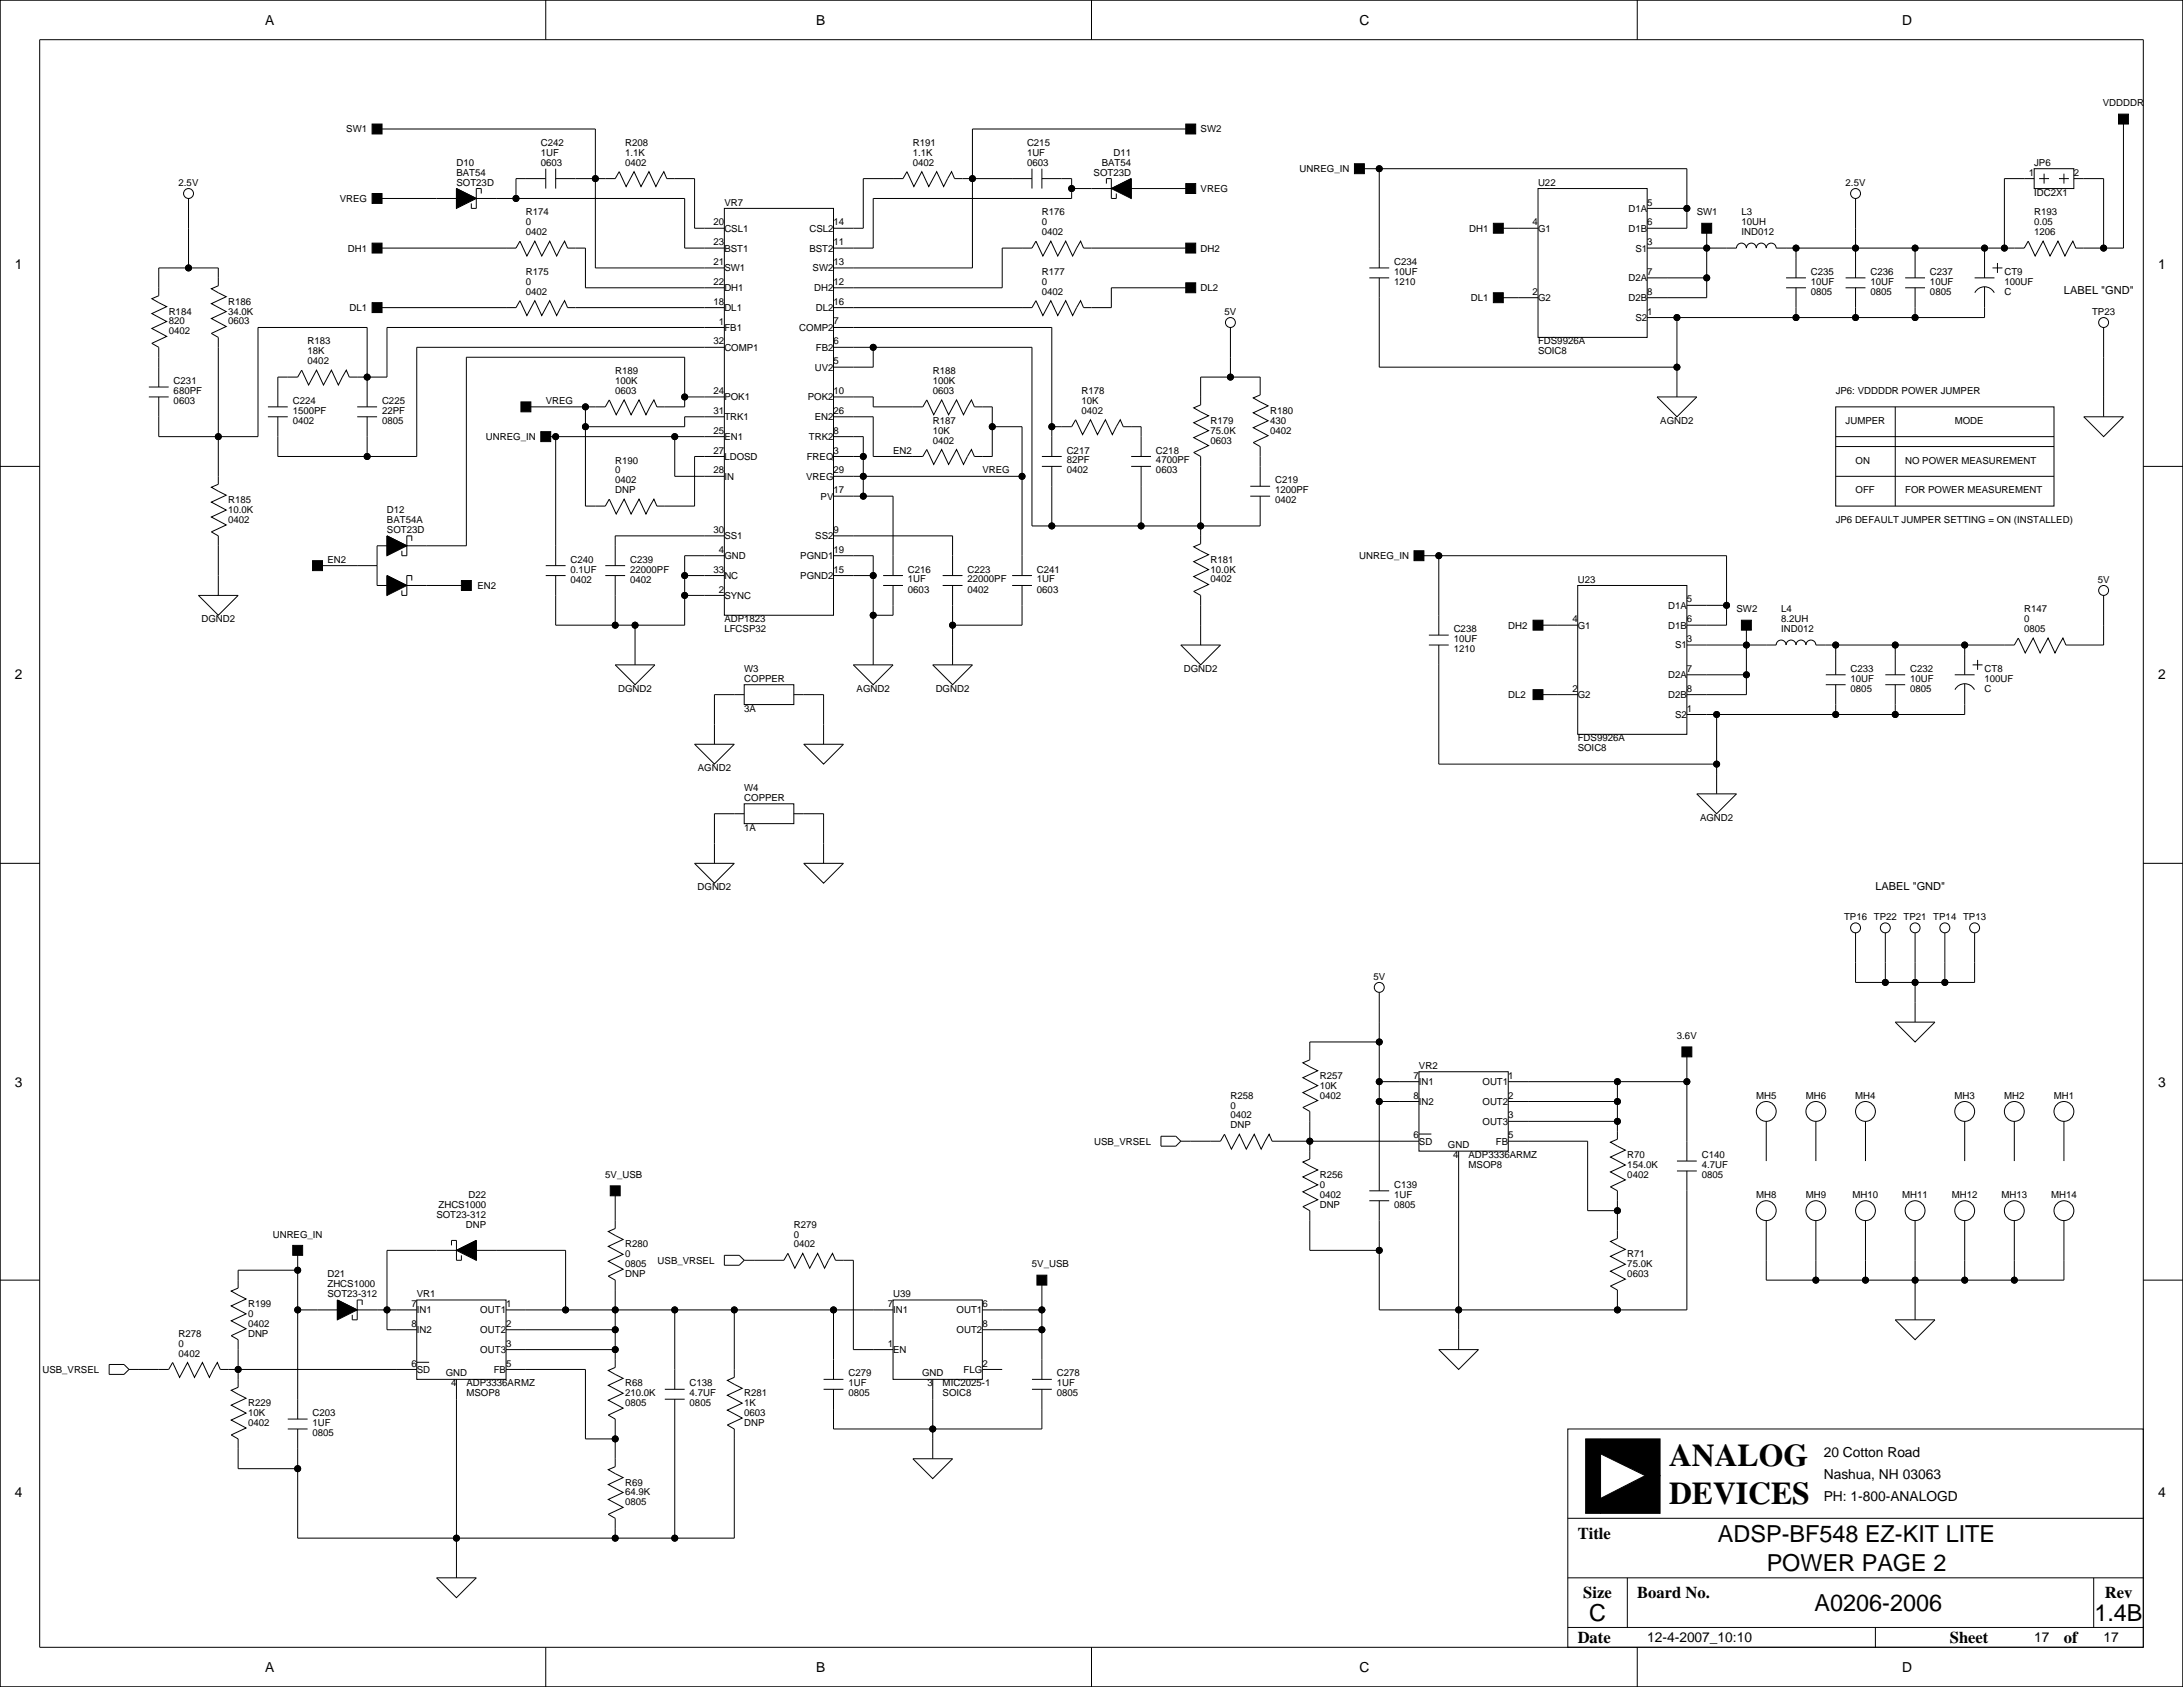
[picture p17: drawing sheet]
<svg xmlns="http://www.w3.org/2000/svg" width="559mm" height="432mm" viewBox="0 0 559 432" stroke-linecap="round" stroke-linejoin="round" font-family="sans-serif">
<defs><g id="words">
<g font-size="8.1">
<text x="427.2" y="375.3">ANALOG</text>
<text x="427.2" y="385">DEVICES</text>
</g>
<g font-size="6">
<text x="439.7" y="394.6">ADSP-BF548 EZ-KIT LITE</text>
<text x="452.2" y="402.2">POWER PAGE 2</text>
<text x="464.5" y="412.4">A0206-2006</text>
<text x="406.8" y="414.9">C</text>
<text x="536.1" y="414.9">1.4B</text>
</g>
<g font-size="4.2">
<text x="403.9" y="393.9">Title</text>
<text x="405.3" y="409.1">Size</text>
<text x="419.1" y="409.1">Board No.</text>
<text x="538.8" y="409.1">Rev</text>
<text x="403.9" y="420.5">Date</text>
<text x="499.1" y="420.5">Sheet</text>
<text x="528.3" y="420.5">of</text>
</g>
<g font-size="3.5">
<text x="67.9" y="6.3">A</text>
<text x="208.9" y="6.3">B</text>
<text x="348" y="6.3">C</text>
<text x="486.9" y="6.3">D</text>
<text x="3.8" y="68.8">1</text>
<text x="552.5" y="68.8">1</text>
<text x="3.8" y="173.7">2</text>
<text x="552.5" y="173.7">2</text>
<text x="3.8" y="278.3">3</text>
<text x="552.5" y="278.3">3</text>
<text x="466.9" y="372.8">20 Cotton Road</text>
<text x="3.8" y="383.3">4</text>
<text x="466.9" y="378.7">Nashua, NH 03063</text>
<text x="552.5" y="383.3">4</text>
<text x="466.9" y="384.3">PH: 1-800-ANALOGD</text>
<text x="421.6" y="420.4">12-4-2007_10:10</text>
<text x="520.7" y="420.4">17</text>
<text x="538.5" y="420.4">17</text>
<text x="67.9" y="428">A</text>
<text x="208.9" y="428">B</text>
<text x="348" y="428">C</text>
<text x="486.9" y="428">D</text>
</g>
<g font-size="2.8">
<text x="528.3" y="75.4">LABEL &quot;GND&quot;</text>
<text x="480.1" y="227.8">LABEL &quot;GND&quot;</text>
</g>
<g font-size="2.5">
<text x="538.3" y="27.2">VDDDDR</text>
<text x="88.6" y="33.9">SW1</text>
<text x="307.3" y="33.9">SW2</text>
<text x="138.4" y="37.4">C242</text>
<text x="138.4" y="39.9">1UF</text>
<text x="160" y="37.4">R208</text>
<text x="160" y="39.9">1.1K</text>
<text x="233.7" y="37.4">R191</text>
<text x="233.7" y="39.9">1.1K</text>
<text x="262.9" y="37.4">C215</text>
<text x="262.9" y="39.9">1UF</text>
<text x="285" y="39.9">D11</text>
<text x="45.7" y="47.5">2.5V</text>
<text x="116.8" y="45">BAT54</text>
<text x="116.8" y="47.5">SOT23D</text>
<text x="116.8" y="42.4">D10</text>
<text x="138.4" y="42.4">0603</text>
<text x="160" y="42.4">0402</text>
<text x="233.7" y="42.4">0402</text>
<text x="262.9" y="42.4">0603</text>
<text x="280" y="45">SOT23D</text>
<text x="282" y="42.4">BAT54</text>
<text x="332.7" y="44.1">UNREG_IN</text>
<text x="393.7" y="47.5">U22</text>
<text x="472.4" y="47.5">2.5V</text>
<text x="519.3" y="45">1</text>
<text x="520.7" y="42.4">JP6</text>
<text x="530.9" y="45">2</text>
<text x="87" y="51.7">VREG</text>
<text x="185.4" y="52.6">VR7</text>
<text x="307.3" y="49.1">VREG</text>
<text x="421.6" y="52.6">5</text>
<text x="520.7" y="50.1">IDC2X1</text>
<text x="134.6" y="55.1">R174</text>
<text x="134.6" y="57.7">0</text>
<text x="182.7" y="57.7">20</text>
<text x="185.4" y="59.3">CSL1</text>
<text x="207.2" y="59.3">CSL2</text>
<text x="213.4" y="57.7">14</text>
<text x="266.7" y="55.1">R176</text>
<text x="266.7" y="57.7">0</text>
<text x="376.1" y="59.3">DH1</text>
<text x="392.3" y="57.7">4</text>
<text x="393.7" y="59.3">G1</text>
<text x="416.8" y="54.2">D1A</text>
<text x="416.8" y="59.3">D1B</text>
<text x="421.6" y="57.7">6</text>
<text x="434.3" y="55.1">SW1</text>
<text x="445.8" y="55.1">L3</text>
<text x="445.8" y="57.7">10UH</text>
<text x="520.7" y="55.1">R193</text>
<text x="520.7" y="57.7">0.05</text>
<text x="89" y="64.4">DH1</text>
<text x="134.6" y="60.2">0402</text>
<text x="182.7" y="62.7">23</text>
<text x="185.4" y="64.4">BST1</text>
<text x="207.2" y="64.4">BST2</text>
<text x="213.4" y="62.8">11</text>
<text x="266.7" y="60.2">0402</text>
<text x="307.3" y="64.4">DH2</text>
<text x="418.6" y="64.4">S1</text>
<text x="421.6" y="62.8">3</text>
<text x="445.8" y="60.2">IND012</text>
<text x="520.7" y="60.2">1206</text>
<text x="134.6" y="70.4">R175</text>
<text x="182.7" y="67.8">21</text>
<text x="185.4" y="69.5">SW1</text>
<text x="208" y="69.5">SW2</text>
<text x="213.4" y="67.8">13</text>
<text x="266.7" y="70.4">R177</text>
<text x="356.9" y="67.8">C234</text>
<text x="356.9" y="70.4">10UF</text>
<text x="421.6" y="70.4">7</text>
<text x="463.5" y="70.4">C235</text>
<text x="478.8" y="70.4">C236</text>
<text x="494" y="70.4">C237</text>
<text x="513.1" y="70.4">CT9</text>
<text x="58.4" y="78">R186</text>
<text x="134.6" y="75.5">0402</text>
<text x="134.6" y="72.9">0</text>
<text x="182.7" y="72.9">22</text>
<text x="185.4" y="74.5">DH1</text>
<text x="208.4" y="74.5">DH2</text>
<text x="213.4" y="72.9">12</text>
<text x="266.7" y="75.5">0402</text>
<text x="266.7" y="72.9">0</text>
<text x="307.3" y="74.5">DL2</text>
<text x="356.9" y="72.9">1210</text>
<text x="376.5" y="77.1">DL1</text>
<text x="392.3" y="75.5">2</text>
<text x="393.7" y="77.1">G2</text>
<text x="416.8" y="72">D2A</text>
<text x="416.8" y="77.1">D2B</text>
<text x="421.6" y="75.5">8</text>
<text x="463.5" y="75.5">0805</text>
<text x="463.5" y="72.9">10UF</text>
<text x="478.8" y="72.9">10UF</text>
<text x="478.8" y="75.5">0805</text>
<text x="494" y="75.5">0805</text>
<text x="494" y="72.9">10UF</text>
<text x="513.1" y="72.9">100UF</text>
<text x="513.1" y="75.5">C</text>
<text x="43.2" y="80.5">R184</text>
<text x="43.2" y="83.1">820</text>
<text x="58.4" y="80.5">34.0K</text>
<text x="58.4" y="83.1">0603</text>
<text x="89.5" y="79.6">DL1</text>
<text x="182.7" y="78">18</text>
<text x="184" y="83.1">1</text>
<text x="185.4" y="79.6">DL1</text>
<text x="208.8" y="79.6">DL2</text>
<text x="213.4" y="78">16</text>
<text x="213.4" y="83.1">7</text>
<text x="313.4" y="80.5">5V</text>
<text x="418.6" y="82.2">S2</text>
<text x="421.6" y="80.5">1</text>
<text x="535.5" y="80.5">TP23</text>
<text x="43.2" y="85.6">0402</text>
<text x="78.7" y="88.2">R183</text>
<text x="182.7" y="88.1">32</text>
<text x="185.4" y="84.7">FB1</text>
<text x="185.4" y="89.8">COMP1</text>
<text x="204.6" y="84.7">COMP2</text>
<text x="208.8" y="89.8">FB2</text>
<text x="213.4" y="88.2">6</text>
<text x="393.7" y="88.2">FDS9926A</text>
<text x="78.7" y="90.7">18K</text>
<text x="78.7" y="93.2">0402</text>
<text x="157.5" y="95.8">R189</text>
<text x="208.6" y="94.9">UV2</text>
<text x="213.4" y="93.2">5</text>
<text x="238.8" y="95.8">R188</text>
<text x="393.7" y="90.7">SOIC8</text>
<text x="44.4" y="98.3">C231</text>
<text x="44.4" y="100.8">680PF</text>
<text x="157.5" y="100.9">0603</text>
<text x="157.5" y="98.3">100K</text>
<text x="182.7" y="100.8">24</text>
<text x="213.4" y="100.9">10</text>
<text x="238.8" y="98.3">100K</text>
<text x="238.8" y="100.9">0603</text>
<text x="276.9" y="100.9">R178</text>
<text x="469.9" y="100.9">JP6: VDDDDR POWER JUMPER</text>
<text x="44.4" y="103.4">0603</text>
<text x="74.9" y="103.4">C224</text>
<text x="74.9" y="105.9">1500PF</text>
<text x="97.8" y="103.4">C225</text>
<text x="97.8" y="105.9">22PF</text>
<text x="139.7" y="103.4">VREG</text>
<text x="182.7" y="105.9">31</text>
<text x="185.4" y="107.6">TRK1</text>
<text x="185.4" y="102.5">POK1</text>
<text x="206.8" y="102.5">POK2</text>
<text x="208.6" y="107.6">EN2</text>
<text x="213.4" y="105.9">26</text>
<text x="276.9" y="105.9">0402</text>
<text x="276.9" y="103.4">10K</text>
<text x="325.1" y="105.9">R180</text>
<text x="74.9" y="108.5">0402</text>
<text x="97.8" y="108.5">0805</text>
<text x="124.4" y="112.6">UNREG_IN</text>
<text x="182.7" y="111">25</text>
<text x="185.4" y="112.6">EN1</text>
<text x="207" y="112.6">TRK2</text>
<text x="213.4" y="111">8</text>
<text x="238.8" y="108.5">R187</text>
<text x="238.8" y="113.6">0402</text>
<text x="238.8" y="111">10K</text>
<text x="309.9" y="108.5">R179</text>
<text x="309.9" y="113.5">0603</text>
<text x="309.9" y="111">75.0K</text>
<text x="325.1" y="108.5">430</text>
<text x="325.1" y="111">0402</text>
<text x="425" y="108.5">AGND2</text>
<text x="472.4" y="108.5">JUMPER</text>
<text x="500.4" y="108.5">MODE</text>
<text x="157.5" y="118.6">R190</text>
<text x="182.7" y="116.1">27</text>
<text x="185.4" y="117.7">LDOSD</text>
<text x="206.5" y="117.7">FREQ</text>
<text x="213.4" y="116.1">3</text>
<text x="228.6" y="116.1">EN2</text>
<text x="273.1" y="116.1">C217</text>
<text x="273.1" y="118.6">82PF</text>
<text x="295.9" y="116.1">C218</text>
<text x="295.9" y="118.6">4700PF</text>
<text x="475" y="118.6">ON</text>
<text x="487.7" y="118.6">NO POWER MEASUREMENT</text>
<text x="157.5" y="121.2">0</text>
<text x="157.5" y="123.7">0402</text>
<text x="182.7" y="121.2">28</text>
<text x="185.4" y="122.8">IN</text>
<text x="206.4" y="122.8">VREG</text>
<text x="213.4" y="121.2">29</text>
<text x="251.5" y="121.2">VREG</text>
<text x="273.1" y="121.2">0402</text>
<text x="295.9" y="121.2">0603</text>
<text x="326.4" y="123.7">C219</text>
<text x="58.4" y="128.8">R185</text>
<text x="58.4" y="131.3">10.0K</text>
<text x="99.1" y="131.3">D12</text>
<text x="157.5" y="126.3">DNP</text>
<text x="210.1" y="127.9">PV</text>
<text x="213.4" y="126.3">17</text>
<text x="326.4" y="126.2">1200PF</text>
<text x="326.4" y="128.8">0402</text>
<text x="475" y="126.3">OFF</text>
<text x="487.7" y="126.3">FOR POWER MEASUREMENT</text>
<text x="58.4" y="133.9">0402</text>
<text x="99.1" y="133.9">BAT54A</text>
<text x="99.1" y="136.4">SOT23D</text>
<text x="182.7" y="136.4">30</text>
<text x="213.4" y="136.4">9</text>
<text x="469.9" y="133.9">JP6 DEFAULT JUMPER SETTING = ON (INSTALLED)</text>
<text x="184" y="141.5">4</text>
<text x="185.4" y="143.1">GND</text>
<text x="185.4" y="138">SS1</text>
<text x="204.9" y="143.1">PGND1</text>
<text x="208.7" y="138">SS2</text>
<text x="213.4" y="141.5">19</text>
<text x="347.9" y="143.1">UNREG_IN</text>
<text x="83.8" y="144">EN2</text>
<text x="146" y="144">C240</text>
<text x="146" y="149.1">0402</text>
<text x="146" y="146.6">0.1UF</text>
<text x="161.3" y="146.6">22000PF</text>
<text x="161.3" y="144">C239</text>
<text x="161.3" y="149.1">0402</text>
<text x="182.7" y="146.6">33</text>
<text x="185.4" y="148.2">NC</text>
<text x="204.9" y="148.2">PGND2</text>
<text x="213.4" y="146.6">15</text>
<text x="232.4" y="149.1">1UF</text>
<text x="232.4" y="146.6">C216</text>
<text x="247.6" y="146.6">C223</text>
<text x="247.6" y="149.1">22000PF</text>
<text x="265.4" y="146.6">C241</text>
<text x="265.4" y="149.1">1UF</text>
<text x="309.9" y="144">R181</text>
<text x="309.9" y="146.6">10.0K</text>
<text x="309.9" y="149.1">0402</text>
<text x="403.9" y="149.1">U23</text>
<text x="537" y="149.1">5V</text>
<text x="122.2" y="150.7">EN2</text>
<text x="184" y="151.7">2</text>
<text x="185.4" y="153.3">SYNC</text>
<text x="232.4" y="151.7">0603</text>
<text x="247.6" y="151.7">0402</text>
<text x="265.4" y="151.7">0603</text>
<text x="427" y="155.8">D1A</text>
<text x="431.8" y="154.2">5</text>
<text x="51.6" y="159.3">DGND2</text>
<text x="185.4" y="159.3">ADP1823</text>
<text x="185.4" y="161.8">LFCSP32</text>
<text x="372.1" y="161.8">C238</text>
<text x="386.1" y="160.9">DH2</text>
<text x="402.5" y="159.3">4</text>
<text x="403.9" y="160.9">G1</text>
<text x="427" y="160.9">D1B</text>
<text x="431.8" y="159.3">6</text>
<text x="444.5" y="156.7">SW2</text>
<text x="455.9" y="156.7">L4</text>
<text x="455.9" y="159.3">8.2UH</text>
<text x="455.9" y="161.8">IND012</text>
<text x="518.2" y="161.8">0805</text>
<text x="518.2" y="159.3">0</text>
<text x="518.2" y="156.7">R147</text>
<text x="372.1" y="164.3">10UF</text>
<text x="372.1" y="166.9">1210</text>
<text x="428.8" y="166">S1</text>
<text x="431.8" y="164.4">3</text>
<text x="190.5" y="172">W3</text>
<text x="303" y="172">DGND2</text>
<text x="427" y="173.6">D2A</text>
<text x="431.8" y="172">7</text>
<text x="473.7" y="172">C233</text>
<text x="488.9" y="172">C232</text>
<text x="508" y="172">CT8</text>
<text x="158.2" y="177">DGND2</text>
<text x="190.5" y="174.5">COPPER</text>
<text x="219.3" y="177">AGND2</text>
<text x="239.5" y="177">DGND2</text>
<text x="386.1" y="178.7">DL2</text>
<text x="402.5" y="177.1">2</text>
<text x="403.9" y="178.7">G2</text>
<text x="427" y="178.7">D2B</text>
<text x="431.8" y="177.1">8</text>
<text x="473.7" y="177.1">0805</text>
<text x="473.7" y="174.5">10UF</text>
<text x="488.9" y="174.5">10UF</text>
<text x="488.9" y="177.1">0805</text>
<text x="508" y="177.1">C</text>
<text x="508" y="174.5">100UF</text>
<text x="190.5" y="182.1">3A</text>
<text x="428.8" y="183.8">S2</text>
<text x="431.8" y="182.1">1</text>
<text x="403.9" y="189.8">FDS9926A</text>
<text x="178.6" y="197.4">AGND2</text>
<text x="403.9" y="192.3">SOIC8</text>
<text x="190.5" y="202.5">W4</text>
<text x="190.5" y="205">COPPER</text>
<text x="190.5" y="212.6">1A</text>
<text x="435.2" y="210.1">AGND2</text>
<text x="178.6" y="227.8">DGND2</text>
<text x="472" y="235.5">TP16 TP22 TP21 TP14 TP13</text>
<text x="351.5" y="250.7">5V</text>
<text x="429.3" y="266">3.6V</text>
<text x="363.2" y="273.6">VR2</text>
<text x="315" y="281.2">R258</text>
<text x="337.8" y="278.6">10K</text>
<text x="337.8" y="281.2">0402</text>
<text x="337.8" y="276.1">R257</text>
<text x="361.8" y="281.2">8</text>
<text x="361.8" y="276.1">7</text>
<text x="363.2" y="277.7">IN1</text>
<text x="379.5" y="277.7">OUT1</text>
<text x="386.1" y="281.2">2</text>
<text x="386.1" y="276.1">1</text>
<text x="449.5" y="281.2">MH5</text>
<text x="462.2" y="281.2">MH6</text>
<text x="474.9" y="281.2">MH4</text>
<text x="500.3" y="281.2">MH3</text>
<text x="513" y="281.2">MH2</text>
<text x="525.7" y="281.2">MH1</text>
<text x="315" y="286.3">0402</text>
<text x="315" y="283.7">0</text>
<text x="363.2" y="282.8">IN2</text>
<text x="379.5" y="282.8">OUT2</text>
<text x="379.5" y="287.9">OUT3</text>
<text x="386.1" y="286.3">3</text>
<text x="280.1" y="293">USB_VRSEL</text>
<text x="315" y="288.8">DNP</text>
<text x="361.8" y="291.4">6</text>
<text x="363.2" y="293">SD</text>
<text x="370.6" y="293.9">GND</text>
<text x="382.9" y="293">FB</text>
<text x="386.1" y="291.4">5</text>
<text x="372" y="296.4">4</text>
<text x="375.9" y="299">MSOP8</text>
<text x="375.9" y="296.4">ADP3336ARMZ</text>
<text x="416.6" y="296.4">R70</text>
<text x="416.6" y="299">154.0K</text>
<text x="435.6" y="296.4">C140</text>
<text x="435.6" y="299">4.7UF</text>
<text x="154.9" y="301.5">5V_USB</text>
<text x="337.8" y="301.5">R256</text>
<text x="337.8" y="304">0</text>
<text x="356.9" y="304.1">C139</text>
<text x="416.6" y="301.5">0402</text>
<text x="435.6" y="301.5">0805</text>
<text x="111.7" y="311.7">SOT23-312</text>
<text x="112.2" y="309.1">ZHCS1000</text>
<text x="119.9" y="306.6">D22</text>
<text x="337.8" y="309.1">DNP</text>
<text x="337.8" y="306.6">0402</text>
<text x="356.9" y="306.6">1UF</text>
<text x="356.9" y="309.1">0805</text>
<text x="449.5" y="306.6">MH8</text>
<text x="462.2" y="306.6">MH9</text>
<text x="474.2" y="306.6">MH10</text>
<text x="486.9" y="306.6">MH11</text>
<text x="499.6" y="306.6">MH12</text>
<text x="512.3" y="306.6">MH13</text>
<text x="525" y="306.6">MH14</text>
<text x="69.8" y="316.8">UNREG_IN</text>
<text x="119.2" y="314.2">DNP</text>
<text x="203.2" y="316.8">0</text>
<text x="203.2" y="314.2">R279</text>
<text x="160" y="319.3">R280</text>
<text x="160" y="321.8">0</text>
<text x="168.3" y="323.5">USB_VRSEL</text>
<text x="203.2" y="319.3">0402</text>
<text x="416.6" y="321.8">R71</text>
<text x="83.8" y="329.5">ZHCS1000</text>
<text x="83.8" y="326.9">D21</text>
<text x="160" y="326.9">DNP</text>
<text x="160" y="324.4">0805</text>
<text x="264.2" y="324.4">5V_USB</text>
<text x="416.6" y="326.9">0603</text>
<text x="416.6" y="324.4">75.0K</text>
<text x="63.5" y="334.5">R199</text>
<text x="83.8" y="332">SOT23-312</text>
<text x="105.3" y="334.5">7</text>
<text x="106.7" y="332">VR1</text>
<text x="129.5" y="334.5">1</text>
<text x="227.2" y="334.5">7</text>
<text x="228.6" y="332">U39</text>
<text x="251.5" y="334.5">6</text>
<text x="63.5" y="337.1">0</text>
<text x="63.5" y="339.6">0402</text>
<text x="105.3" y="339.6">8</text>
<text x="106.7" y="336.2">IN1</text>
<text x="106.7" y="341.2">IN2</text>
<text x="123" y="336.2">OUT1</text>
<text x="123" y="341.2">OUT2</text>
<text x="129.5" y="339.6">2</text>
<text x="228.6" y="336.2">IN1</text>
<text x="244.9" y="336.2">OUT1</text>
<text x="244.9" y="341.2">OUT2</text>
<text x="251.5" y="339.6">8</text>
<text x="45.7" y="342.2">R278</text>
<text x="45.7" y="344.7">0</text>
<text x="45.7" y="347.2">0402</text>
<text x="63.5" y="342.2">DNP</text>
<text x="123" y="346.3">OUT3</text>
<text x="129.5" y="344.7">3</text>
<text x="227.2" y="344.7">1</text>
<text x="228.6" y="346.3">EN</text>
<text x="10.9" y="351.4">USB_VRSEL</text>
<text x="105.3" y="349.8">6</text>
<text x="106.7" y="351.4">SD</text>
<text x="114.1" y="352.3">GND</text>
<text x="126.4" y="351.4">FB</text>
<text x="129.5" y="349.8">5</text>
<text x="217.2" y="352.3">C279</text>
<text x="236" y="352.3">GND</text>
<text x="246.7" y="351.4">FLG</text>
<text x="251.5" y="349.8">2</text>
<text x="270.5" y="352.3">C278</text>
<text x="63.5" y="359.9">R229</text>
<text x="115.5" y="354.8">4</text>
<text x="119.4" y="354.9">ADP3336ARMZ</text>
<text x="119.4" y="357.4">MSOP8</text>
<text x="160" y="359.9">0805</text>
<text x="160" y="357.4">210.0K</text>
<text x="160" y="354.8">R68</text>
<text x="176.5" y="359.9">0805</text>
<text x="176.5" y="357.4">4.7UF</text>
<text x="176.5" y="354.9">C138</text>
<text x="190.5" y="359.9">1K</text>
<text x="190.5" y="357.4">R281</text>
<text x="217.2" y="357.4">0805</text>
<text x="217.2" y="354.8">1UF</text>
<text x="237.4" y="354.8">3</text>
<text x="241.3" y="354.9">MIC2025-1</text>
<text x="241.3" y="357.4">SOIC8</text>
<text x="270.5" y="354.8">1UF</text>
<text x="270.5" y="357.4">0805</text>
<text x="63.5" y="365">0402</text>
<text x="63.5" y="362.5">10K</text>
<text x="80" y="365">1UF</text>
<text x="80" y="362.5">C203</text>
<text x="190.5" y="362.5">0603</text>
<text x="190.5" y="365">DNP</text>
<text x="80" y="367.6">0805</text>
<text x="160" y="380.2">R69</text>
<text x="160" y="382.8">64.9K</text>
<text x="160" y="385.3">0805</text>
</g>
</g></defs>
<g fill="none" stroke="#000" stroke-width=".26">
<path d="M0 0h558.8v431.8h-558.8zM10.2 10.2h538.4v411.4h-538.4zM139.7 0v10.2M279.4 0v10.2M419.1 0v10.2M96.5 33h55.9v35.6h33M304.8 33h-55.9v35.6h-35.5M543.6 30.5v33h-12.2l-.8-1.8-2 3.8-1.8-3.8-2 3.8-1.8-3.8-2 3.8-1.8-3.8-1 1.8h-63.5a1.27 1.27 0 0 0-1.3-1.3 1.27 1.27 0 0 0-1.3 1.3 1.27 1.27 0 0 0-1.3-1.3 1.27 1.27 0 0 0-1.2 1.3 1.27 1.27 0 0 0-1.3-1.3 1.27 1.27 0 0 0-1.3 1.3 1.27 1.27 0 0 0-1.2-1.3 1.27 1.27 0 0 0-1.3 1.3h-22.9M48.3 50.8v17.8M96.5 50.8h20.3M117.3 50.8h58v12.7h10.1M121.9 50.8l-5.1-2.5v5"/>
<path d="M123.2 49.5v-1.2h-1.3v5h-1.3v-1.2M139.7 45.7h-7.6v5.1M139.7 43.2v5.1M142.2 45.7h15.3l1-1.8 1.8 3.9 2-3.9 1.8 3.9 2-3.9 1.8 3.9 2-3.9 .8 1.8h7.1v12.7h7.6M142.2 43.2v5.1M185.4 53.3h28v104.2h-28zM264.2 45.7h-19.9l-.7-1.8-2 3.9-1.8-3.9-2.1 3.9-1.7-3.9-2.1 3.9-1.7-3.9-1.1 1.8h-10.1v12.7h-7.6M264.2 43.2v5.1M266.7 43.2v5.1M266.7 45.7h7.6v5.1h-50.8v12.7h-10.1M274.3 48.3h14.8M283.2 47v-1.3h1.3v5.1h1.3v-1.3"/>
<path d="M284.5 48.3l5.1-2.6v5.1M289.6 48.3h15.2M348 43.2h83.8v15.2h-10.2M353.1 43.2v25.4M383.5 58.4h10.2M393.7 48.3h27.9v38.1h-27.9zM421.6 53.3h10.2M436.9 58.4v17.8h-15.3M475 50.8v20.3M520.7 43.2h10.2v5.1h-10.2zM520.7 45.7h-7.6v17.8M522 45.7h2.5"/>
<path d="M523.2 44.4v2.6M527 45.7h2.6M528.3 44.4v2.6M530.9 45.7h7.6v17.8M96.5 63.5h35.6l1-1.8 1.8 3.8 2-3.8 1.8 3.8 2-3.8 1.8 3.8 2-3.8 .8 1.8h4.6v10.2h35.5M96.5 78.7h35.6l1-1.7 1.8 3.8 2-3.8 1.8 3.8 2-3.8 1.8 3.8 2-3.8 .8 1.7h40.1M304.8 63.5h-27.4l-.8-1.8-2 3.8-1.8-3.8-2 3.8-1.8-3.8-2 3.8-1.8-3.8-1 1.8h-7.7v10.2h-43.1M304.8 73.7h-20.3v5h-7.1l-.8-1.7-2 3.8-1.8-3.8-2 3.8-1.8-3.8-2 3.8-1.8-3.8-1 1.7h-50.8M350.5 71.1h5.1M350.5 68.6h5.1M353.1 71.1v22.9h76.2M383.5 76.2h10.2"/>
<path d="M421.6 71.1h15.3M457.2 71.1h5.1M457.2 73.7h5.1M459.7 63.5v7.6M459.7 73.7v7.6M472.4 71.1h5.1M472.4 73.7h5.1M475 73.7v7.6M487.7 71.1h5.1M487.7 73.7h5.1M490.2 63.5v7.6M490.2 73.7v7.6"/>
<path d="M505.5 71.1h5M505.5 74.9a2.79 2.79 0 0 1 5 0M508 73.4v7.9h-86.4M508 63.5v7.6M510 68.6h2.6M511.3 67.3v2.5M38.1 99.1h5.1M40.6 99.1v-10.2l-1.7-1 3.8-1.8-3.8-2 3.8-1.8-3.8-2 3.8-1.8-3.8-2 1.7-.8v-7.1h15.3v4.6l-1.8 .7 3.8 2-3.8 1.8 3.8 2.1-3.8 1.7 3.8 2.1-3.8 1.7 1.8 1.1v37.6l-1.8 .7 3.8 2-3.8 1.8 3.8 2.1-3.8 1.7 3.8 2.1-3.8 1.7 1.8 1.1v15.2M185.4 83.8h-86.3v12.7h-9.7l-.8-1.8-2 3.9-1.8-3.9-2 3.9-1.8-3.9-2 3.9-1.8-3.9-1 1.8h-5.1v7.6M185.4 88.9h-78.7v27.9h-35.6v-10.1M213.4 83.8h55.8v33M213.4 88.9h50.8v45.7h58.4v-7.6"/>
<path d="M223.5 88.9v5.1h-10.1M315 83.8v12.7M429.3 81.3v20.3M535.9 81.3h.1M538.5 83.8v22.9M547.4 81.3h.1M0 119.4h10.2M38.1 101.6h5.1M40.6 101.6v10.2h25.4v-28h28v20.3M68.6 106.7h5.1M68.6 104.1h5.1M91.4 106.7h5.1"/>
<path d="M91.4 104.1h5.1M94 106.7v10.1M134.6 104.1h20.3l1.1-1.7 1.7 3.8 2.1-3.8 1.7 3.8 2.1-3.8 1.8 3.8 2-3.8 .7 1.7h7.2v-12.7h-55.9v48.3h-19.8M139.7 111.8h45.7M142.2 111.8v33M149.9 104.1v25.4h5l1.1-1.7 1.7 3.8 2.1-3.8 1.7 3.8 2.1-3.8 1.8 3.8 2-3.8 .7 1.7h9.7v-12.7h7.6M172.7 111.8v10.1h12.7M175.3 101.6h10.1M185.4 106.7h-10.1v2.5h-25.4M213.4 101.6h10.1v2.5h12.7l1-1.7 1.8 3.8 2-3.8 1.8 3.8 2.1-3.8 1.7 3.8 2.1-3.8 .7 1.7h4.6v12.7h-4.6l-.7-1.7-2.1 3.8-1.7-3.8-2.1 3.8-1.8-3.8-2 3.8-1.8-3.8-1 1.7h-12.7v-10.1h-10.1M213.4 111.8h7.6v15.2M213.4 116.8h7.6"/>
<path d="M254 109.2h7.6v38.1M266.7 116.8h5.1M266.7 119.4h5.1M269.2 109.2h5.1l1-1.8 1.8 3.9 2-3.9 1.8 3.9 2.1-3.9 1.7 3.9 2.1-3.9 .7 1.8h4.6v7.6M269.2 119.4v15.2M289.6 116.8h5M289.6 119.4h5M292.1 119.4v15.2M424.2 101.6h10.1l-5 5.1zM469.9 104.1h55.9v25.4h-55.9zM469.9 111.8h55.9M469.9 114.3h55.9"/>
<path d="M485.1 104.1v25.4M533.4 106.7h10.2l-5.1 5.1zM548.6 119.4h10.2M99.1 139.7h-2.6v10.2h2.6M104.1 139.7l-5-2.5v5M105.4 138.4v-1.2h-1.3v5h-1.2v-1.2M185.4 137.2h-27.9v7.6M213.4 137.2h30.4v10.1M213.4 127h15.2v20.3M213.4 121.9h48.2M320 127h5.1M320 124.5h5.1"/>
<path d="M322.6 124.5v-10.2l-1.8-1 3.8-1.8-3.8-2 3.8-1.8-3.8-2 3.8-1.8-3.8-2 1.8-.8v-4.6h-15.3v7.1l-1.7 .8 3.8 2-3.8 1.8 3.8 2-3.8 1.8 3.8 2-3.8 1.8 1.7 1v22.4l-1.7 .8 3.8 2-3.8 1.8 3.8 2-3.8 1.8 3.8 2-3.8 1.8 1.7 1v12.7M469.9 121.9h55.9M50.8 152.4h10.2l-5.1 5.1zM81.3 144.8h15.2M99.6 149.9h19.8M104.1 149.9l-5-2.6v5.1M105.4 148.6v-1.3h-1.3v5.1h-1.2v-1.3M139.7 144.8h5.1M139.7 147.3h5.1M154.9 144.8h5.1M154.9 147.3h5.1M157.5 147.3v12.7"/>
<path d="M175.3 147.3h10.1M175.3 152.4h10.1M185.4 142.2h-10.1v17.8h-33.1v-12.7M213.4 147.3h10.1M213.4 142.2h10.1v28M226.1 149.9h5M226.1 147.3h5M228.6 149.9v7.6h-5.1M241.3 149.9h5.1M241.3 147.3h5.1M243.8 149.9v20.3M259.1 149.9h5.1"/>
<path d="M259.1 147.3h5.1M261.6 149.9v10.1h-17.8M363.2 142.2h78.8v17.8h-10.2M368.3 142.2v20.4M403.9 149.9h27.9v38.1h-27.9zM431.8 154.9h10.2M538.5 152.4v12.7h-9.7l-.7-1.8-2.1 3.8-1.7-3.8-2.1 3.8-1.8-3.8-2 3.8-1.8-3.8-1 1.8h-50.8a1.27 1.27 0 0 0-1.2-1.3 1.27 1.27 0 0 0-1.3 1.3 1.27 1.27 0 0 0-1.3-1.3 1.27 1.27 0 0 0-1.3 1.3 1.27 1.27 0 0 0-1.2-1.3 1.27 1.27 0 0 0-1.3 1.3 1.27 1.27 0 0 0-1.3-1.3 1.27 1.27 0 0 0-1.2 1.3h-22.9M157.5 170.2h10.1l-5 5.1zM162.6 160v10.2M190.5 175.3h12.7v5h-12.7zM190.5 177.8h-7.6v12.7M203.2 177.8h7.6v12.7"/>
<path d="M218.4 170.2h10.2l-5.1 5.1zM238.8 170.2h10.1l-5.1 5.1zM302.3 165.1h10.1l-5.1 5.1zM365.8 165.1h5M365.8 162.6h5M368.3 165.1v30.5h71.1M393.7 160h10.2M393.7 177.8h10.2M431.8 172.7h15.2M447 160v17.8h-15.2M467.4 172.7h5M467.4 175.3h5"/>
<path d="M469.9 165.1v7.6M469.9 175.3v7.6M482.6 172.7h5.1M482.6 175.3h5.1M485.1 165.1v7.6M485.1 175.3v7.6M500.4 172.7h5.1M500.4 176.5a2.79 2.79 0 0 1 5 0M502.9 175v7.9h-71.1M502.9 165.1v7.6M505 170.2h2.5M506.2 168.9v2.5"/>
<path d="M177.8 190.5h10.2l-5.1 5.1zM205.7 190.5h10.2l-5.1 5.1zM439.4 182.9v20.3M190.5 205.7h12.7v5.1h-12.7zM190.5 208.3h-7.6v12.7M203.2 208.3h7.6v12.7M434.3 203.2h10.2l-5.1 5.1zM0 221h10.2M177.8 221h10.2l-5.1 5.1zM205.7 221h10.2l-5.1 5.1zM472.4 236.2h.1M475 238.8v12.7h30.5v-12.7"/>
<path d="M480.1 236.2h.1M482.6 238.8v12.7M483.9 236.2h.1M487.7 236.2h.1M490.2 238.8v22.8M491.5 236.2h.1M495.3 236.2h.1M497.8 238.8v12.7M499.1 236.2h.1M502.9 236.2h.1M506.7 236.2h.1M514.3 236.2h.1"/>
<path d="M548.6 221h10.2M353.1 254v50.8M353.1 266.7h-17.8v4.6l-1.8 .7 3.8 2.1-3.8 1.7 3.8 2.1-3.8 1.8 3.8 2-3.8 1.8 1.8 1v12.2l-1.8 .7 3.8 2.1-3.8 1.7 3.8 2.1-3.8 1.8 3.8 2-3.8 1.8 1.8 1v10.1h17.8M353.1 276.9h10.1M363.2 274.3h22.9v20.3h-22.9zM386.1 276.9h45.7M414 276.9v14.7l-1.8 .8 3.9 2-3.9 1.8 3.9 2-3.9 1.8 3.9 2-3.9 1.8 1.8 1v12.2l-1.8 .8 3.9 2-3.9 1.8 3.9 2-3.9 1.8 3.9 2-3.9 1.8 1.8 1v5.1M431.8 269.2v28M485.1 261.6h10.2l-5.1 5.1zM297.2 290.8h3.8l1.3 1.3-1.3 1.3h-3.8zM302.3 292.1h10.1l1-1.8 1.8 3.8 2-3.8 1.8 3.8 2.1-3.8 1.7 3.8 2.1-3.8 .7 1.8h37.6M353.1 281.9h10.1"/>
<path d="M363.2 290.3h3.2M373.4 294.6v50.8M386.1 292.1h20.3v17.8h7.6M386.1 281.9h27.9M386.1 287h27.9M429.3 297.2h5M429.3 299.7h5M431.8 299.7v35.6h-78.7v-28M449.6 284.5h.1M452.1 287v10.2M462.3 284.5h.1M464.8 287v10.2"/>
<path d="M475 284.5h.1M477.5 287v10.2M500.4 284.5h.1M502.9 287v10.2M513.1 284.5h.1M515.6 287v10.2M525.8 284.5h.1M528.3 287v10.2M115.6 318.8v-1.3h1.2v5.1h1.3v-1.3M157.5 304.8v9.7l-1.8 .7 3.8 2-3.8 1.8 3.8 2.1-3.8 1.7 3.8 2.1-3.8 1.7 1.8 1.1v22.3l-1.8 .8 3.8 2-3.8 1.8 3.8 2-3.8 1.8 3.8 2-3.8 1.8 1.8 1v12.2l-1.8 .8 3.8 2-3.8 1.8 3.8 2-3.8 1.8 3.8 2-3.8 1.8 1.8 1v5.1M350.5 304.8h5.1M350.5 307.3h5.1"/>
<path d="M449.6 309.9h.1M452.1 312.4v15.3h76.2v-15.3M462.3 309.9h.1M464.8 312.4v15.3M475 309.9h.1M477.5 312.4v15.3M487.7 309.9h.1M490.2 312.4v25.4M500.4 309.9h.1M502.9 312.4v15.3M513.1 309.9h.1M515.6 312.4v15.3"/>
<path d="M525.8 309.9h.1M0 327.7h10.2M76.2 325.1h-15.2v4.6l-1.8 .8 3.8 2-3.8 1.8 3.8 2-3.8 1.8 3.8 2-3.8 1.8 1.8 1v12.2l-1.8 .8 3.8 2-3.8 1.8 3.8 2-3.8 1.8 3.8 2-3.8 1.8 1.8 1v7.6h15.2M76.2 335.3h10.2M76.2 320v43.2M86.9 335.3h19.8M91.4 335.3l-5-2.6v5.1M92.7 334v-1.3h-1.3v5.1h-1.2v-1.3M106.7 332.7h22.8v20.4h-22.8zM116.8 320l5.1-2.5v5.1M121.4 320h-22.3v20.4h7.6M121.9 320h22.9v15.3"/>
<path d="M129.5 335.3h99.1M172.7 335.3v20.3M185.4 321.3h3.8l1.3 1.3-1.3 1.2h-3.8zM188 335.3v17.3l-1.8 .7 3.8 2-3.8 1.8 3.8 2.1-3.8 1.7 3.8 2.1-3.8 1.7 1.8 1.1v27.9h-111.8v-27.9M190.5 322.6h10.2l1-1.8 1.8 3.8 2-3.8 1.8 3.8 2-3.8 1.8 3.8 2-3.8 .8 1.8h4.5v22.8h10.2M213.4 335.3v17.8M228.6 332.7h22.9v20.4h-22.9zM251.5 335.3h15.2M266.7 327.7v25.4M485.1 337.8h10.2l-5.1 5.1zM548.6 327.7h10.2M27.9 349.2h3.8l1.3 1.3-1.3 1.3h-3.8z"/>
<path d="M33 350.5h10.2l1-1.8 1.8 3.9 2-3.9 1.8 3.9 2-3.9 1.8 3.9 2-3.9 .8 1.8h50.3M106.7 348.7h3.2M116.8 353.1v50.8M129.5 350.5h20.4v17.8h7.6M129.5 340.4h28M129.5 345.4h28M170.2 355.6h5.1M170.2 358.1h5.1M172.7 358.1v35.6M210.8 353.1h5.1M210.8 355.6h5.1M213.4 355.6v10.2h53.3v-10.2"/>
<path d="M238.8 353.1v20.3M251.5 350.5h5M251.5 340.4h15.2M264.2 353.1h5M264.2 355.6h5M368.3 345.4h10.2l-5.1 5.1zM73.7 365.8h5M73.7 363.2h5M233.7 373.4h10.1l-5 5.1zM401.3 365.8h147.3v55.8h-147.3zM401.3 388.6h147.3M111.8 403.9h10.1l-5.1 5z"/>
<path d="M401.3 403.9h147.3M401.3 416.6h147.3M416.6 403.9v12.7M480.1 416.6v5M535.9 403.9v12.7M139.7 421.6v10.2M279.4 421.6v10.2M419.1 421.6v10.2"/>
<circle cx="48.3" cy="49.5" r="1.27"/>
<circle cx="132.1" cy="50.8" r=".76"/>
<circle cx="152.4" cy="45.7" r=".76"/>
<circle cx="248.9" cy="45.7" r=".76"/>
<circle cx="274.3" cy="48.3" r=".76"/>
<circle cx="353.1" cy="43.2" r=".76"/>
<circle cx="431.8" cy="53.3" r=".76"/>
<circle cx="475" cy="49.5" r="1.27"/>
<circle cx="48.3" cy="68.6" r=".76"/>
<circle cx="436.9" cy="63.5" r=".76"/>
<circle cx="436.9" cy="71.1" r=".76"/>
<circle cx="459.7" cy="63.5" r=".76"/>
<circle cx="475" cy="63.5" r=".76"/>
<circle cx="490.2" cy="63.5" r=".76"/>
<circle cx="508" cy="63.5" r=".76"/>
<circle cx="513.1" cy="63.5" r=".76"/>
<circle cx="538.5" cy="63.5" r=".76"/>
<circle cx="94" cy="96.5" r=".76"/>
<circle cx="223.5" cy="88.9" r=".76"/>
<circle cx="315" cy="82.5" r="1.27"/>
<circle cx="315" cy="96.5" r=".76"/>
<circle cx="429.3" cy="81.3" r=".76"/>
<circle cx="429.3" cy="94" r=".76"/>
<circle cx="459.7" cy="81.3" r=".76"/>
<circle cx="475" cy="81.3" r=".76"/>
<circle cx="490.2" cy="81.3" r=".76"/>
<circle cx="538.5" cy="82.5" r="1.27"/>
<circle cx="55.9" cy="111.8" r=".76"/>
<circle cx="94" cy="116.8" r=".76"/>
<circle cx="142.2" cy="111.8" r=".76"/>
<circle cx="149.9" cy="104.1" r=".76"/>
<circle cx="149.9" cy="109.2" r=".76"/>
<circle cx="172.7" cy="111.8" r=".76"/>
<circle cx="175.3" cy="101.6" r=".76"/>
<circle cx="221" cy="116.8" r=".76"/>
<circle cx="254" cy="109.2" r=".76"/>
<circle cx="269.2" cy="109.2" r=".76"/>
<circle cx="221" cy="121.9" r=".76"/>
<circle cx="221" cy="127" r=".76"/>
<circle cx="261.6" cy="121.9" r=".76"/>
<circle cx="269.2" cy="134.6" r=".76"/>
<circle cx="292.1" cy="134.6" r=".76"/>
<circle cx="307.3" cy="134.6" r=".76"/>
<circle cx="175.3" cy="147.3" r=".76"/>
<circle cx="175.3" cy="152.4" r=".76"/>
<circle cx="223.5" cy="157.5" r=".76"/>
<circle cx="223.5" cy="147.3" r=".76"/>
<circle cx="368.3" cy="142.2" r=".76"/>
<circle cx="442" cy="154.9" r=".76"/>
<circle cx="538.5" cy="151.1" r="1.27"/>
<circle cx="157.5" cy="160" r=".76"/>
<circle cx="162.6" cy="160" r=".76"/>
<circle cx="243.8" cy="160" r=".76"/>
<circle cx="447" cy="172.7" r=".76"/>
<circle cx="447" cy="165.1" r=".76"/>
<circle cx="469.9" cy="165.1" r=".76"/>
<circle cx="485.1" cy="165.1" r=".76"/>
<circle cx="502.9" cy="165.1" r=".76"/>
<circle cx="439.4" cy="195.6" r=".76"/>
<circle cx="439.4" cy="182.9" r=".76"/>
<circle cx="469.9" cy="182.9" r=".76"/>
<circle cx="485.1" cy="182.9" r=".76"/>
<circle cx="475" cy="237.5" r="1.27"/>
<circle cx="482.6" cy="237.5" r="1.27"/>
<circle cx="490.2" cy="237.5" r="1.27"/>
<circle cx="497.8" cy="237.5" r="1.27"/>
<circle cx="505.5" cy="237.5" r="1.27"/>
<circle cx="353.1" cy="252.7" r="1.27"/>
<circle cx="482.6" cy="251.5" r=".76"/>
<circle cx="490.2" cy="251.5" r=".76"/>
<circle cx="497.8" cy="251.5" r=".76"/>
<circle cx="353.1" cy="266.7" r=".76"/>
<circle cx="353.1" cy="276.9" r=".76"/>
<circle cx="414" cy="276.9" r=".76"/>
<circle cx="431.8" cy="276.9" r=".76"/>
<circle cx="335.3" cy="292.1" r=".76"/>
<circle cx="353.1" cy="281.9" r=".76"/>
<circle cx="414" cy="287" r=".76"/>
<circle cx="414" cy="281.9" r=".76"/>
<circle cx="452.1" cy="284.5" r="2.54"/>
<circle cx="464.8" cy="284.5" r="2.54"/>
<circle cx="477.5" cy="284.5" r="2.54"/>
<circle cx="502.9" cy="284.5" r="2.54"/>
<circle cx="515.6" cy="284.5" r="2.54"/>
<circle cx="528.3" cy="284.5" r="2.54"/>
<circle cx="414" cy="309.9" r=".76"/>
<circle cx="452.1" cy="309.9" r="2.54"/>
<circle cx="464.8" cy="309.9" r="2.54"/>
<circle cx="477.5" cy="309.9" r="2.54"/>
<circle cx="490.2" cy="309.9" r="2.54"/>
<circle cx="502.9" cy="309.9" r="2.54"/>
<circle cx="515.6" cy="309.9" r="2.54"/>
<circle cx="528.3" cy="309.9" r="2.54"/>
<circle cx="76.2" cy="335.3" r=".76"/>
<circle cx="76.2" cy="325.1" r=".76"/>
<circle cx="99.1" cy="335.3" r=".76"/>
<circle cx="144.8" cy="335.3" r=".76"/>
<circle cx="157.5" cy="335.3" r=".76"/>
<circle cx="172.7" cy="335.3" r=".76"/>
<circle cx="188" cy="335.3" r=".76"/>
<circle cx="213.4" cy="335.3" r=".76"/>
<circle cx="266.7" cy="335.3" r=".76"/>
<circle cx="353.1" cy="320" r=".76"/>
<circle cx="373.4" cy="335.3" r=".76"/>
<circle cx="414" cy="335.3" r=".76"/>
<circle cx="464.8" cy="327.7" r=".76"/>
<circle cx="477.5" cy="327.7" r=".76"/>
<circle cx="490.2" cy="327.7" r=".76"/>
<circle cx="502.9" cy="327.7" r=".76"/>
<circle cx="515.6" cy="327.7" r=".76"/>
<circle cx="61" cy="350.5" r=".76"/>
<circle cx="157.5" cy="345.4" r=".76"/>
<circle cx="157.5" cy="340.4" r=".76"/>
<circle cx="266.7" cy="340.4" r=".76"/>
<circle cx="76.2" cy="375.9" r=".76"/>
<circle cx="157.5" cy="368.3" r=".76"/>
<circle cx="238.8" cy="365.8" r=".76"/>
<circle cx="116.8" cy="393.7" r=".76"/>
<circle cx="157.5" cy="393.7" r=".76"/>
<circle cx="172.7" cy="393.7" r=".76"/>
</g>
<g fill="#000" stroke="#000" stroke-width=".26">
<path d="M95.2 31.8h2.6v2.5h-2.6z" fill-rule="evenodd"/>
<path d="M303.5 31.8h2.6v2.5h-2.6z" fill-rule="evenodd"/>
<path d="M542.3 29.2h2.5v2.6h-2.5z" fill-rule="evenodd"/>
<path d="M95.2 49.5h2.6v2.6h-2.6z" fill-rule="evenodd"/>
<path d="M116.8 48.3l5.1 2.5-5.1 2.5z" fill-rule="evenodd"/>
<path d="M284.5 48.3l5.1-2.6v5.1z" fill-rule="evenodd"/>
<path d="M303.5 47h2.6v2.5h-2.6z" fill-rule="evenodd"/>
<path d="M346.7 41.9h2.5v2.5h-2.5z" fill-rule="evenodd"/>
<path d="M382.3 57.1h2.5v2.6h-2.5z" fill-rule="evenodd"/>
<path d="M435.6 57.1h2.5v2.6h-2.5z" fill-rule="evenodd"/>
<path d="M95.2 62.2h2.6v2.6h-2.6z" fill-rule="evenodd"/>
<path d="M303.5 62.2h2.6v2.6h-2.6z" fill-rule="evenodd"/>
<path d="M303.5 72.4h2.6v2.5h-2.6z" fill-rule="evenodd"/>
<path d="M382.3 74.9h2.5v2.6h-2.5z" fill-rule="evenodd"/>
<path d="M95.2 77.5h2.6v2.5h-2.6z" fill-rule="evenodd"/>
<path d="M133.3 102.9h2.6v2.5h-2.6z" fill-rule="evenodd"/>
<path d="M138.4 110.5h2.6v2.5h-2.6z" fill-rule="evenodd"/>
<path d="M99.1 137.2l5 2.5-5 2.5z" fill-rule="evenodd"/>
<path d="M80 143.5h2.5v2.5h-2.5z" fill-rule="evenodd"/>
<path d="M99.1 147.3l5 2.6-5 2.5z" fill-rule="evenodd"/>
<path d="M118.1 148.6h2.5v2.5h-2.5z" fill-rule="evenodd"/>
<path d="M361.9 141h2.6v2.5h-2.6z" fill-rule="evenodd"/>
<path d="M392.4 158.8h2.6v2.5h-2.6z" fill-rule="evenodd"/>
<path d="M392.4 176.5h2.6v2.6h-2.6z" fill-rule="evenodd"/>
<path d="M445.8 158.8h2.5v2.5h-2.5z" fill-rule="evenodd"/>
<path d="M430.5 268h2.6v2.5h-2.6z" fill-rule="evenodd"/>
<path d="M116.8 320l5.1-2.5v5.1z" fill-rule="evenodd"/>
<path d="M156.2 303.5h2.5v2.6h-2.5z" fill-rule="evenodd"/>
<path d="M74.9 318.8h2.6v2.5h-2.6z" fill-rule="evenodd"/>
<path d="M86.4 332.7l5 2.6-5 2.5z" fill-rule="evenodd"/>
<path d="M265.4 326.4h2.6v2.5h-2.6z" fill-rule="evenodd"/>
<path d="M409.7 368.3h15.2v9.4h-3.8l-11.4-5.6z" fill-rule="evenodd"/>
<path d="M405.9 368.3h3.8v19h-3.8z" fill-rule="evenodd"/>
<path d="M409.7 383.5l11.4-5.8h3.8v9.6h-15.2z" fill-rule="evenodd"/>
<circle cx="132.1" cy="50.8" r=".76"/>
<circle cx="152.4" cy="45.7" r=".76"/>
<circle cx="248.9" cy="45.7" r=".76"/>
<circle cx="274.3" cy="48.3" r=".76"/>
<circle cx="353.1" cy="43.2" r=".76"/>
<circle cx="431.8" cy="53.3" r=".76"/>
<circle cx="48.3" cy="68.6" r=".76"/>
<circle cx="436.9" cy="63.5" r=".76"/>
<circle cx="436.9" cy="71.1" r=".76"/>
<circle cx="459.7" cy="63.5" r=".76"/>
<circle cx="475" cy="63.5" r=".76"/>
<circle cx="490.2" cy="63.5" r=".76"/>
<circle cx="508" cy="63.5" r=".76"/>
<circle cx="513.1" cy="63.5" r=".76"/>
<circle cx="538.5" cy="63.5" r=".76"/>
<circle cx="94" cy="96.5" r=".76"/>
<circle cx="223.5" cy="88.9" r=".76"/>
<circle cx="315" cy="96.5" r=".76"/>
<circle cx="429.3" cy="81.3" r=".76"/>
<circle cx="429.3" cy="94" r=".76"/>
<circle cx="459.7" cy="81.3" r=".76"/>
<circle cx="475" cy="81.3" r=".76"/>
<circle cx="490.2" cy="81.3" r=".76"/>
<circle cx="55.9" cy="111.8" r=".76"/>
<circle cx="94" cy="116.8" r=".76"/>
<circle cx="142.2" cy="111.8" r=".76"/>
<circle cx="149.9" cy="104.1" r=".76"/>
<circle cx="149.9" cy="109.2" r=".76"/>
<circle cx="172.7" cy="111.8" r=".76"/>
<circle cx="175.3" cy="101.6" r=".76"/>
<circle cx="221" cy="116.8" r=".76"/>
<circle cx="254" cy="109.2" r=".76"/>
<circle cx="269.2" cy="109.2" r=".76"/>
<circle cx="221" cy="121.9" r=".76"/>
<circle cx="221" cy="127" r=".76"/>
<circle cx="261.6" cy="121.9" r=".76"/>
<circle cx="269.2" cy="134.6" r=".76"/>
<circle cx="292.1" cy="134.6" r=".76"/>
<circle cx="307.3" cy="134.6" r=".76"/>
<circle cx="175.3" cy="147.3" r=".76"/>
<circle cx="175.3" cy="152.4" r=".76"/>
<circle cx="223.5" cy="157.5" r=".76"/>
<circle cx="223.5" cy="147.3" r=".76"/>
<circle cx="368.3" cy="142.2" r=".76"/>
<circle cx="442" cy="154.9" r=".76"/>
<circle cx="157.5" cy="160" r=".76"/>
<circle cx="162.6" cy="160" r=".76"/>
<circle cx="243.8" cy="160" r=".76"/>
<circle cx="447" cy="172.7" r=".76"/>
<circle cx="447" cy="165.1" r=".76"/>
<circle cx="469.9" cy="165.1" r=".76"/>
<circle cx="485.1" cy="165.1" r=".76"/>
<circle cx="502.9" cy="165.1" r=".76"/>
<circle cx="439.4" cy="195.6" r=".76"/>
<circle cx="439.4" cy="182.9" r=".76"/>
<circle cx="469.9" cy="182.9" r=".76"/>
<circle cx="485.1" cy="182.9" r=".76"/>
<circle cx="482.6" cy="251.5" r=".76"/>
<circle cx="490.2" cy="251.5" r=".76"/>
<circle cx="497.8" cy="251.5" r=".76"/>
<circle cx="353.1" cy="266.7" r=".76"/>
<circle cx="353.1" cy="276.9" r=".76"/>
<circle cx="414" cy="276.9" r=".76"/>
<circle cx="431.8" cy="276.9" r=".76"/>
<circle cx="335.3" cy="292.1" r=".76"/>
<circle cx="353.1" cy="281.9" r=".76"/>
<circle cx="414" cy="287" r=".76"/>
<circle cx="414" cy="281.9" r=".76"/>
<circle cx="414" cy="309.9" r=".76"/>
<circle cx="76.2" cy="335.3" r=".76"/>
<circle cx="76.2" cy="325.1" r=".76"/>
<circle cx="99.1" cy="335.3" r=".76"/>
<circle cx="144.8" cy="335.3" r=".76"/>
<circle cx="157.5" cy="335.3" r=".76"/>
<circle cx="172.7" cy="335.3" r=".76"/>
<circle cx="188" cy="335.3" r=".76"/>
<circle cx="213.4" cy="335.3" r=".76"/>
<circle cx="266.7" cy="335.3" r=".76"/>
<circle cx="353.1" cy="320" r=".76"/>
<circle cx="373.4" cy="335.3" r=".76"/>
<circle cx="414" cy="335.3" r=".76"/>
<circle cx="464.8" cy="327.7" r=".76"/>
<circle cx="477.5" cy="327.7" r=".76"/>
<circle cx="490.2" cy="327.7" r=".76"/>
<circle cx="502.9" cy="327.7" r=".76"/>
<circle cx="515.6" cy="327.7" r=".76"/>
<circle cx="61" cy="350.5" r=".76"/>
<circle cx="157.5" cy="345.4" r=".76"/>
<circle cx="157.5" cy="340.4" r=".76"/>
<circle cx="266.7" cy="340.4" r=".76"/>
<circle cx="76.2" cy="375.9" r=".76"/>
<circle cx="157.5" cy="368.3" r=".76"/>
<circle cx="238.8" cy="365.8" r=".76"/>
<circle cx="116.8" cy="393.7" r=".76"/>
<circle cx="157.5" cy="393.7" r=".76"/>
<circle cx="172.7" cy="393.7" r=".76"/>
</g>
<use href="#words"/>
</svg>
